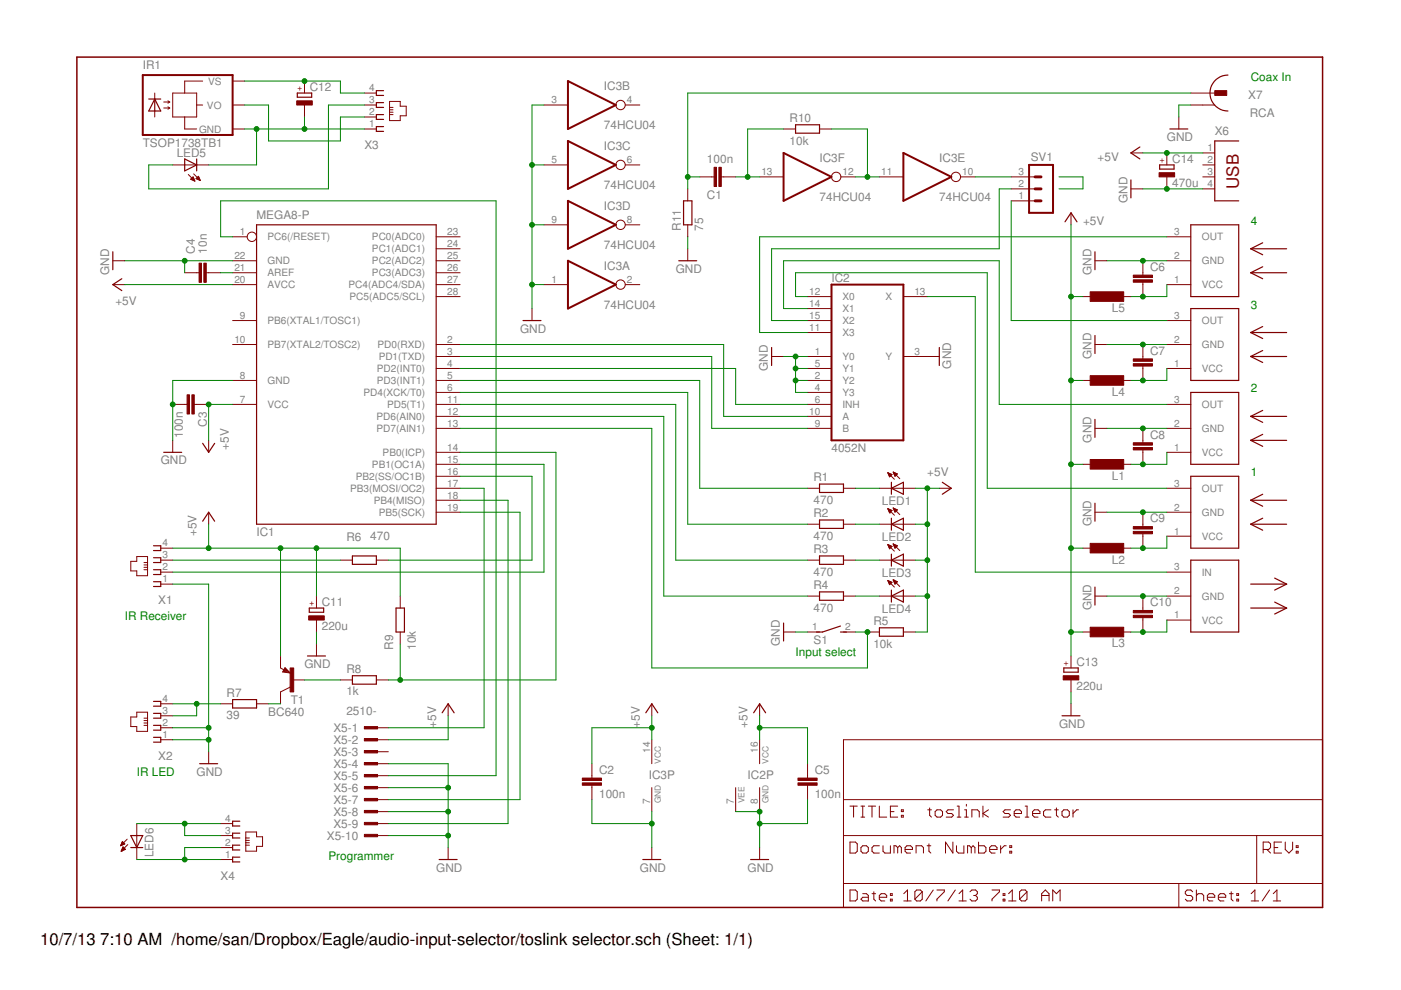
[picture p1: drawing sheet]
<svg xmlns="http://www.w3.org/2000/svg" width="297mm" height="210mm" viewBox="0 0 297 210" stroke-linecap="round" stroke-linejoin="round" font-family="sans-serif">
<defs><g id="words">
<text font-size="3.6" fill="#800000" x="262.6" y="40" transform="rotate(-90 262.6 40)">USB</text>
<g font-size="3.5">
<text x="8.5" y="200.4">10/7/13</text>
<text x="21.3" y="200.4">7:10 AM /home/san/Dropbox/Eagle/audio-input-selector/toslink selector.sch (Sheet: 1/1)</text>
</g>
<g font-size="2.5" fill="#808080">
<text x="30.3" y="14.6">IR1</text>
<text x="65.7" y="19.2">C12</text>
<text x="128" y="19.1">IC3B</text>
<text x="264.6" y="21">X7</text>
<text x="128" y="27.3">74HCU04</text>
<text x="167.4" y="25.8">R10</text>
<text x="247.4" y="29.9">GND</text>
<text x="257.6" y="28.6">X6</text>
<text x="265" y="24.8">RCA</text>
<text x="30.3" y="31.2">TSOP1738TB1</text>
<text x="37.5" y="33.2">LED5</text>
<text x="77.2" y="31.7">X3</text>
<text x="128" y="31.8">IC3C</text>
<text x="149.9" y="34.6">100n</text>
<text x="167.4" y="30.6">10k</text>
<text x="173.8" y="34.3">IC3F</text>
<text x="199.1" y="34.3">IC3E</text>
<text x="218.5" y="34.2">SV1</text>
<text x="232.7" y="34.2">+5V</text>
<text x="248.5" y="34.5">C14</text>
<text x="128" y="40">74HCU04</text>
<text x="248.5" y="39.6">470u</text>
<text x="54.4" y="46.4">MEGA8-P</text>
<text x="128" y="44.5">IC3D</text>
<text x="149.9" y="42.2">C1</text>
<text x="173.8" y="42.6">74HCU04</text>
<text x="199.1" y="42.6">74HCU04</text>
<text x="229.6" y="47.7">+5V</text>
<text x="239" y="43" transform="rotate(-90 239 43)">GND</text>
<text x="41.3" y="53.8" transform="rotate(-90 41.3 53.8)">C4</text>
<text x="43.9" y="53.8" transform="rotate(-90 43.9 53.8)">10n</text>
<text x="128" y="52.7">74HCU04</text>
<text x="144.3" y="48.9" transform="rotate(-90 144.3 48.9)">R11</text>
<text x="149.1" y="48.9" transform="rotate(-90 149.1 48.9)">75</text>
<text x="23.2" y="58.3" transform="rotate(-90 23.2 58.3)">GND</text>
<text x="128" y="57.2">IC3A</text>
<text x="143.3" y="57.8">GND</text>
<text x="176.3" y="59.7">IC2</text>
<text x="231.4" y="58.3" transform="rotate(-90 231.4 58.3)">GND</text>
<text x="243.8" y="57.4">C6</text>
<text x="24.5" y="64.7">+5V</text>
<text x="128" y="65.4">74HCU04</text>
<text x="110.3" y="70.5">GND</text>
<text x="235.7" y="66.2">L5</text>
<text x="231.4" y="76.1" transform="rotate(-90 231.4 76.1)">GND</text>
<text x="243.8" y="75.2">C7</text>
<text x="162.8" y="78.6" transform="rotate(-90 162.8 78.6)">GND</text>
<text x="201.7" y="78.1" transform="rotate(-90 201.7 78.1)">GND</text>
<text x="235.7" y="83.9">L4</text>
<text x="38.8" y="92.9" transform="rotate(-90 38.8 92.9)">100n</text>
<text x="43.9" y="90.5" transform="rotate(-90 43.9 90.5)">C3</text>
<text x="48.6" y="95.4" transform="rotate(-90 48.6 95.4)">+5V</text>
<text x="176.3" y="95.9">4052N</text>
<text x="231.4" y="93.8" transform="rotate(-90 231.4 93.8)">GND</text>
<text x="243.8" y="93">C8</text>
<text x="34.1" y="98.4">GND</text>
<text x="196.6" y="101">+5V</text>
<text x="235.7" y="101.7">L1</text>
<text x="172.5" y="106.8">470</text>
<text x="172.5" y="102">R1</text>
<text x="187" y="107.1">LED1</text>
<text x="41.7" y="113.7" transform="rotate(-90 41.7 113.7)">+5V</text>
<text x="54.4" y="113.7">IC1</text>
<text x="172.5" y="109.6">R2</text>
<text x="231.4" y="111.6" transform="rotate(-90 231.4 111.6)">GND</text>
<text x="243.8" y="110.8">C9</text>
<text x="73.4" y="114.7">R6</text>
<text x="78.5" y="114.4">470</text>
<text x="172.5" y="114.4">470</text>
<text x="172.5" y="117.3">R3</text>
<text x="187" y="114.7">LED2</text>
<text x="235.7" y="119.5">L2</text>
<text x="172.5" y="122.1">470</text>
<text x="172.5" y="124.9">R4</text>
<text x="187" y="122.3">LED3</text>
<text x="33.5" y="128.2">X1</text>
<text x="68.2" y="128.4">C11</text>
<text x="172.5" y="129.7">470</text>
<text x="187" y="129.9">LED4</text>
<text x="231.4" y="129.4" transform="rotate(-90 231.4 129.4)">GND</text>
<text x="243.8" y="128.5">C10</text>
<text x="68.2" y="133.5">220u</text>
<text x="83.4" y="137.8" transform="rotate(-90 83.4 137.8)">R9</text>
<text x="88.2" y="137.8" transform="rotate(-90 88.2 137.8)">10k</text>
<text x="165.4" y="137" transform="rotate(-90 165.4 137)">GND</text>
<text x="172.5" y="136.5">S1</text>
<text x="185.2" y="137.3">10k</text>
<text x="185.2" y="132.5">R5</text>
<text x="235.7" y="137.3">L3</text>
<text x="64.5" y="141.6">GND</text>
<text x="73.4" y="142.7">R8</text>
<text x="228.2" y="141.1">C13</text>
<text x="48" y="147.7">R7</text>
<text x="61.6" y="149.2">T1</text>
<text x="73.4" y="147.5">1k</text>
<text x="228.2" y="146.2">220u</text>
<text x="48" y="152.5">39</text>
<text x="56.9" y="151.8">BC640</text>
<text x="70.7" y="155.2">X5-1</text>
<text x="73.4" y="151.6">2510-</text>
<text x="92.5" y="154.3" transform="rotate(-90 92.5 154.3)">+5V</text>
<text x="135.7" y="154.3" transform="rotate(-90 135.7 154.3)">+5V</text>
<text x="158.5" y="154.3" transform="rotate(-90 158.5 154.3)">+5V</text>
<text x="224.5" y="154.3">GND</text>
<text x="33.5" y="161.2">X2</text>
<text x="70.7" y="157.7">X5-2</text>
<text x="70.7" y="160.3">X5-3</text>
<text x="41.7" y="164.5">GND</text>
<text x="70.7" y="162.8">X5-4</text>
<text x="70.7" y="165.4">X5-5</text>
<text x="70.7" y="167.9">X5-6</text>
<text x="127" y="164.1">C2</text>
<text x="137.6" y="165.1">IC3P</text>
<text x="158.5" y="165.1">IC2P</text>
<text x="172.7" y="164.1">C5</text>
<text x="70.7" y="170.4">X5-7</text>
<text x="70.7" y="173">X5-8</text>
<text x="127" y="169.2">100n</text>
<text x="172.7" y="169.2">100n</text>
<text x="69.3" y="178.1">X5-10</text>
<text x="70.7" y="175.5">X5-9</text>
<text x="32.6" y="181.7" transform="rotate(-90 32.6 181.7)">LED6</text>
<text x="92.5" y="184.8">GND</text>
<text x="135.7" y="184.8">GND</text>
<text x="158.5" y="184.8">GND</text>
<text x="46.8" y="186.6">X4</text>
</g>
<g font-size="2.5" fill="#008000">
<text x="265.2" y="17.2">Coax In</text>
<text x="265.2" y="47.7">4</text>
<text x="265.2" y="65.4">3</text>
<text x="265.2" y="83.2">2</text>
<text x="265.2" y="101">1</text>
<text x="26.5" y="131.5">IR Receiver</text>
<text x="168.7" y="139.1">Input select</text>
<text x="29" y="164.5">IR LED</text>
<text x="69.6" y="182.2">Programmer</text>
</g>
<g font-size="2.1" fill="#808080">
<text x="44.1" y="17.9">VS</text>
<text x="43.9" y="23">VO</text>
<text x="78.2" y="21.9">3</text>
<text x="78.2" y="19.4">4</text>
<text x="116.9" y="21.9">3</text>
<text x="132.9" y="21.9">4</text>
<text x="42.2" y="28.1">GND</text>
<text x="78.2" y="27">1</text>
<text x="78.2" y="24.4">2</text>
<text x="116.9" y="34.6">5</text>
<text x="132.9" y="34.6">6</text>
<text x="256" y="32.1">1</text>
<text x="256" y="34.6">2</text>
<text x="161.4" y="37.1">13</text>
<text x="178.6" y="37.1">12</text>
<text x="186.8" y="37.1">11</text>
<text x="204" y="37.1">10</text>
<text x="215.9" y="39.7">2</text>
<text x="215.9" y="37.1">3</text>
<text x="256" y="37.1">3</text>
<text x="256" y="39.7">4</text>
<text x="116.9" y="47.3">9</text>
<text x="132.9" y="47.3">8</text>
<text x="215.9" y="42.2">1</text>
<text x="50.9" y="49.8">1</text>
<text x="56.7" y="51">PC6(/RESET)</text>
<text x="78.9" y="53.5">PC1(ADC1)</text>
<text x="78.9" y="51">PC0(ADC0)</text>
<text x="94.8" y="52.4">24</text>
<text x="94.8" y="49.8">23</text>
<text x="249" y="49.8">3</text>
<text x="254.8" y="51">OUT</text>
<text x="49.7" y="54.9">22</text>
<text x="49.7" y="57.5">21</text>
<text x="49.7" y="60">20</text>
<text x="56.7" y="56">GND</text>
<text x="56.7" y="58.6">AREF</text>
<text x="78.9" y="58.6">PC3(ADC3)</text>
<text x="78.9" y="56">PC2(ADC2)</text>
<text x="94.8" y="60">27</text>
<text x="94.8" y="57.5">26</text>
<text x="94.8" y="54.9">25</text>
<text x="116.9" y="60">1</text>
<text x="132.9" y="60">2</text>
<text x="249" y="60">1</text>
<text x="249" y="54.9">2</text>
<text x="254.8" y="56">GND</text>
<text x="56.7" y="61.1">AVCC</text>
<text x="73.9" y="61.1">PC4(ADC4/SDA)</text>
<text x="74.1" y="63.7">PC5(ADC5/SCL)</text>
<text x="94.8" y="62.5">28</text>
<text x="171.6" y="62.5">12</text>
<text x="171.6" y="65.1">14</text>
<text x="178.6" y="63.7">X0</text>
<text x="187.8" y="63.7">X</text>
<text x="193.9" y="62.5">13</text>
<text x="254.8" y="61.1">VCC</text>
<text x="50.9" y="67.6">9</text>
<text x="56.7" y="68.7">PB6(XTAL1/TOSC1)</text>
<text x="171.6" y="70.2">11</text>
<text x="171.6" y="67.6">15</text>
<text x="178.6" y="71.3">X3</text>
<text x="178.6" y="66.2">X1</text>
<text x="178.6" y="68.7">X2</text>
<text x="249" y="67.6">3</text>
<text x="254.8" y="68.7">OUT</text>
<text x="49.7" y="72.7">10</text>
<text x="56.7" y="73.8">PB7(XTAL2/TOSC2)</text>
<text x="80.1" y="73.8">PD0(RXD)</text>
<text x="80.3" y="76.4">PD1(TXD)</text>
<text x="94.8" y="77.8">4</text>
<text x="94.8" y="75.2">3</text>
<text x="94.8" y="72.7">2</text>
<text x="172.8" y="75.2">1</text>
<text x="172.8" y="77.8">5</text>
<text x="178.6" y="76.4">Y0</text>
<text x="187.8" y="76.4">Y</text>
<text x="193.9" y="75.2">3</text>
<text x="249" y="77.8">1</text>
<text x="249" y="72.7">2</text>
<text x="254.8" y="73.8">GND</text>
<text x="50.9" y="80.3">8</text>
<text x="56.7" y="81.4">GND</text>
<text x="77.1" y="84">PD4(XCK/T0)</text>
<text x="79.9" y="81.4">PD3(INT1)</text>
<text x="79.9" y="78.9">PD2(INT0)</text>
<text x="94.8" y="82.9">6</text>
<text x="94.8" y="80.3">5</text>
<text x="172.8" y="80.3">2</text>
<text x="172.8" y="82.9">4</text>
<text x="178.6" y="81.4">Y2</text>
<text x="178.6" y="84">Y3</text>
<text x="178.6" y="78.9">Y1</text>
<text x="254.8" y="78.9">VCC</text>
<text x="50.9" y="85.4">7</text>
<text x="56.7" y="86.5">VCC</text>
<text x="79.8" y="89.1">PD6(AIN0)</text>
<text x="82.1" y="86.5">PD5(T1)</text>
<text x="94.8" y="87.9">12</text>
<text x="94.8" y="85.4">11</text>
<text x="171.6" y="87.9">10</text>
<text x="172.8" y="85.4">6</text>
<text x="178.6" y="86.5">INH</text>
<text x="178.6" y="89.1">A</text>
<text x="249" y="85.4">3</text>
<text x="254.8" y="86.5">OUT</text>
<text x="79.8" y="91.6">PD7(AIN1)</text>
<text x="94.8" y="95.6">14</text>
<text x="94.8" y="90.5">13</text>
<text x="172.8" y="90.5">9</text>
<text x="178.6" y="91.6">B</text>
<text x="249" y="95.6">1</text>
<text x="249" y="90.5">2</text>
<text x="254.8" y="91.6">GND</text>
<text x="75.4" y="101.7">PB2(SS/OC1B)</text>
<text x="78.9" y="99.2">PB1(OC1A)</text>
<text x="81.1" y="96.7">PB0(ICP)</text>
<text x="94.8" y="100.6">16</text>
<text x="94.8" y="98.1">15</text>
<text x="254.8" y="96.7">VCC</text>
<text x="74.2" y="104.3">PB3(MOSI/OC2)</text>
<text x="79.2" y="106.8">PB4(MISO)</text>
<text x="94.8" y="105.7">18</text>
<text x="94.8" y="103.2">17</text>
<text x="249" y="103.2">3</text>
<text x="254.8" y="104.3">OUT</text>
<text x="80.3" y="109.4">PB5(SCK)</text>
<text x="94.8" y="108.2">19</text>
<text x="249" y="113.3">1</text>
<text x="249" y="108.2">2</text>
<text x="254.8" y="109.4">GND</text>
<text x="34.4" y="118.4">3</text>
<text x="34.4" y="115.9">4</text>
<text x="254.8" y="114.4">VCC</text>
<text x="34.4" y="123.5">1</text>
<text x="34.4" y="120.9">2</text>
<text x="249" y="120.9">3</text>
<text x="254.8" y="122.1">IN</text>
<text x="249" y="131.1">1</text>
<text x="249" y="126">2</text>
<text x="254.8" y="127.1">GND</text>
<text x="172.2" y="133.6">1</text>
<text x="179.2" y="133.6">2</text>
<text x="254.8" y="132.2">VCC</text>
<text x="34.4" y="148.9">4</text>
<text x="34.4" y="154">2</text>
<text x="34.4" y="151.4">3</text>
<text x="34.4" y="156.5">1</text>
<text x="137.8" y="159.6" transform="rotate(-90 137.8 159.6)">14</text>
<text x="160.7" y="159.6" transform="rotate(-90 160.7 159.6)">16</text>
<text x="137.8" y="170.5" transform="rotate(-90 137.8 170.5)">7</text>
<text x="155.6" y="170.5" transform="rotate(-90 155.6 170.5)">7</text>
<text x="160.7" y="170.5" transform="rotate(-90 160.7 170.5)">8</text>
<text x="47.8" y="179.3">2</text>
<text x="47.8" y="176.8">3</text>
<text x="47.8" y="174.3">4</text>
<text x="47.8" y="181.9">1</text>
</g>
<g font-size="1.8" fill="#800000">
<text x="64" y="19.3" transform="rotate(-90 64 19.3)">+</text>
<text x="246.8" y="34.6" transform="rotate(-90 246.8 34.6)">+</text>
<text x="66.5" y="128.5" transform="rotate(-90 66.5 128.5)">+</text>
<text x="226.5" y="141.2" transform="rotate(-90 226.5 141.2)">+</text>
</g>
<g font-size="1.8" fill="#808080">
<text x="140.1" y="161.9" transform="rotate(-90 140.1 161.9)">VCC</text>
<text x="163" y="161.9" transform="rotate(-90 163 161.9)">VCC</text>
<text x="140.1" y="170.3" transform="rotate(-90 140.1 170.3)">GND</text>
<text x="157.9" y="170.3" transform="rotate(-90 157.9 170.3)">VEE</text>
<text x="163" y="170.3" transform="rotate(-90 163 170.3)">GND</text>
</g>
</g></defs>
<g fill="#800000" stroke="#800000" stroke-width=".32">
<path d="M16.3 12.1v180.3z"/>
<path d="M16.3 192.4h264.1z"/>
<path d="M280.4 12.1v180.3z"/>
<path d="M16.3 12.1h264.1z"/>
</g>
<g fill="#800000" stroke="#800000" stroke-width=".21">
<path d="M178.8 192.4h71.1z"/>
<path d="M266.4 177.2h14z"/>
<path d="M178.8 187.3v5.1z"/>
<path d="M180.2 188.7v2.3z"/>
<path d="M180.2 191h1.2z"/>
<path d="M181.4 191l.4-.4z"/>
<path d="M181.8 189.1v1.5z"/>
<path d="M181.4 188.7l.4 .4z"/>
<path d="M180.2 188.7h1.2z"/>
<path d="M182.9 189.5h.8z"/>
<path d="M183.7 189.5l.4 .4z"/>
<path d="M184.1 189.9v1.1z"/>
<path d="M182.9 191h1.2z"/>
<path d="M182.5 190.6l.4 .4z"/>
<path d="M182.9 190.2l-.4 .4z"/>
<path d="M182.9 190.2h1.2z"/>
<path d="M185.3 189.1v1.5z"/>
<path d="M185.3 190.6l.3 .4z"/>
<path d="M184.9 189.5h.7z"/>
<path d="M186.8 191h.8z"/>
<path d="M186.4 190.6l.4 .4z"/>
<path d="M186.4 189.9v.7z"/>
<path d="M186.4 189.9l.4-.4z"/>
<path d="M186.8 189.5h.8z"/>
<path d="M187.6 189.5l.4 .4z"/>
<path d="M188 189.9v.3z"/>
<path d="M186.4 190.2h1.6z"/>
<path d="M188.8 189.5h.4z"/>
<path d="M189.2 189.5v.4z"/>
<path d="M188.8 189.9h.4z"/>
<path d="M188.8 189.5v.4z"/>
<path d="M188.8 190.6h.4z"/>
<path d="M189.2 190.6v.4z"/>
<path d="M188.8 191h.4z"/>
<path d="M188.8 190.6v.4z"/>
<path d="M191.6 189.5l.8-.8z"/>
<path d="M192.4 188.7v2.3z"/>
<path d="M191.6 191h1.6z"/>
<path d="M194 189.1v1.5z"/>
<path d="M194 189.1l.3-.4z"/>
<path d="M194.3 188.7h.8z"/>
<path d="M195.1 188.7l.4 .4z"/>
<path d="M195.5 189.1v1.5z"/>
<path d="M195.1 191l.4-.4z"/>
<path d="M194.3 191h.8z"/>
<path d="M194 190.6l.3 .4z"/>
<path d="M194 190.6l1.5-1.5z"/>
<path d="M197.9 188.7l-1.6 2.3z"/>
<path d="M198.6 188.7h1.6z"/>
<path d="M200.2 188.7v.4z"/>
<path d="M200.2 189.1l-1.6 1.5z"/>
<path d="M198.6 190.6v.4z"/>
<path d="M202.5 188.7l-1.5 2.3z"/>
<path d="M203.3 189.5l.8-.8z"/>
<path d="M204.1 188.7v2.3z"/>
<path d="M203.3 191h1.6z"/>
<path d="M205.7 189.1l.4-.4z"/>
<path d="M206.1 188.7h.7z"/>
<path d="M206.8 188.7l.4 .4z"/>
<path d="M207.2 189.1v.4z"/>
<path d="M207.2 189.5l-.4 .4z"/>
<path d="M206.4 189.9h.4z"/>
<path d="M206.8 189.9l.4 .3z"/>
<path d="M207.2 190.2v.4z"/>
<path d="M206.8 191l.4-.4z"/>
<path d="M206.1 191h.7z"/>
<path d="M205.7 190.6l.4 .4z"/>
<path d="M210.3 188.7h1.6z"/>
<path d="M211.9 188.7v.4z"/>
<path d="M211.9 189.1l-1.6 1.5z"/>
<path d="M210.3 190.6v.4z"/>
<path d="M212.7 189.5h.4z"/>
<path d="M213.1 189.5v.4z"/>
<path d="M212.7 189.9h.4z"/>
<path d="M212.7 189.5v.4z"/>
<path d="M212.7 190.6h.4z"/>
<path d="M213.1 190.6v.4z"/>
<path d="M212.7 191h.4z"/>
<path d="M212.7 190.6v.4z"/>
<path d="M213.8 189.5l.8-.8z"/>
<path d="M214.6 188.7v2.3z"/>
<path d="M213.8 191h1.6z"/>
<path d="M216.2 189.1v1.5z"/>
<path d="M216.2 189.1l.4-.4z"/>
<path d="M216.6 188.7h.8z"/>
<path d="M217.4 188.7l.3 .4z"/>
<path d="M217.7 189.1v1.5z"/>
<path d="M217.7 190.6l-.3 .4z"/>
<path d="M216.6 191h.8z"/>
<path d="M216.2 190.6l.4 .4z"/>
<path d="M216.2 190.6l1.5-1.5z"/>
<path d="M220.8 189.5v1.5z"/>
<path d="M220.8 189.5l.8-.8z"/>
<path d="M221.6 188.7l.8 .8z"/>
<path d="M222.4 189.5v1.5z"/>
<path d="M220.8 189.9h1.6z"/>
<path d="M223.2 188.7v2.3z"/>
<path d="M223.2 188.7l.8 .8z"/>
<path d="M224 189.5l.8-.8z"/>
<path d="M224.8 188.7v2.3z"/>
<path d="M178.8 187.3h71.1z"/>
<path d="M178.8 177.2v10.1z"/>
<path d="M280.4 177.2v10.1z"/>
<path d="M249.9 187.3v5.1z"/>
<path d="M249.9 187.3h16.5z"/>
<path d="M249.9 192.4h30.5z"/>
<path d="M252.5 188.7l.4 .4z"/>
<path d="M251.7 188.7h.8z"/>
<path d="M251.7 188.7l-.4 .4z"/>
<path d="M251.3 189.1v.4z"/>
<path d="M251.3 189.5l.4 .4z"/>
<path d="M251.7 189.9h.8z"/>
<path d="M252.5 189.9l.4 .3z"/>
<path d="M252.9 190.2v.4z"/>
<path d="M252.5 191l.4-.4z"/>
<path d="M251.7 191h.8z"/>
<path d="M251.3 190.6l.4 .4z"/>
<path d="M253.7 188.7v2.3z"/>
<path d="M253.7 189.9l.3-.4z"/>
<path d="M254 189.5h.8z"/>
<path d="M254.8 189.5l.4 .4z"/>
<path d="M255.2 189.9v1.1z"/>
<path d="M256.4 191h.7z"/>
<path d="M256 190.6l.4 .4z"/>
<path d="M256 189.9v.7z"/>
<path d="M256.4 189.5l-.4 .4z"/>
<path d="M256.4 189.5h.7z"/>
<path d="M257.1 189.5l.5 .4z"/>
<path d="M257.6 189.9v.3z"/>
<path d="M256 190.2h1.6z"/>
<path d="M258.7 191h.8z"/>
<path d="M258.3 190.6l.4 .4z"/>
<path d="M258.3 189.9v.7z"/>
<path d="M258.3 189.9l.4-.4z"/>
<path d="M258.7 189.5h.8z"/>
<path d="M259.5 189.5l.4 .4z"/>
<path d="M259.9 189.9v.3z"/>
<path d="M258.3 190.2h1.6z"/>
<path d="M261 189.1v1.5z"/>
<path d="M261 190.6l.4 .4z"/>
<path d="M260.7 189.5h.7z"/>
<path d="M262.2 189.5h.4z"/>
<path d="M262.6 189.5v.4z"/>
<path d="M262.2 189.9h.4z"/>
<path d="M262.2 189.5v.4z"/>
<path d="M262.2 190.6h.4z"/>
<path d="M262.6 190.6v.4z"/>
<path d="M262.2 191h.4z"/>
<path d="M262.2 190.6v.4z"/>
<path d="M265.3 189.5l.8-.8z"/>
<path d="M266.1 188.7v2.3z"/>
<path d="M265.3 191h1.5z"/>
<path d="M269.2 188.7l-1.6 2.3z"/>
<path d="M270 189.5l.7-.8z"/>
<path d="M270.7 188.7v2.3z"/>
<path d="M270 191h1.5z"/>
<path d="M267.8 178.5v2.4z"/>
<path d="M267.8 178.5h1.2z"/>
<path d="M269 178.5l.4 .4z"/>
<path d="M269.4 178.9v.8z"/>
<path d="M269 180.1l.4-.4z"/>
<path d="M267.8 180.1h1.2z"/>
<path d="M268.6 180.1l.8 .8z"/>
<path d="M270.1 178.5h1.6z"/>
<path d="M270.1 178.5v2.4z"/>
<path d="M270.1 180.9h1.6z"/>
<path d="M270.1 179.7h.8z"/>
<path d="M272.5 178.5v1.6z"/>
<path d="M272.5 180.1l.8 .8z"/>
<path d="M273.3 180.9l.8-.8z"/>
<path d="M274.1 178.5v1.6z"/>
<path d="M274.8 179.3h.4z"/>
<path d="M275.2 179.3v.4z"/>
<path d="M274.8 179.7h.4z"/>
<path d="M274.8 179.3v.4z"/>
<path d="M274.8 180.5h.4z"/>
<path d="M275.2 180.5v.4z"/>
<path d="M274.8 180.9h.4z"/>
<path d="M274.8 180.5v.4z"/>
<path d="M266.4 177.2v10.1z"/>
<path d="M178.8 177.2h87.6z"/>
<path d="M266.4 187.3h14z"/>
<path d="M280.4 187.3v5.1z"/>
<path d="M178.8 169.5v7.7z"/>
<path d="M178.8 156.8h101.6z"/>
<path d="M280.4 156.8v12.7z"/>
<path d="M178.8 169.5h101.6z"/>
<path d="M178.8 156.8v12.7z"/>
<path d="M280.4 169.5v7.7z"/>
<path d="M181 170.9v2.3z"/>
<path d="M180.2 170.9h1.6z"/>
<path d="M182.5 173.2h.8z"/>
<path d="M182.9 170.9v2.3z"/>
<path d="M182.5 170.9h.8z"/>
<path d="M184.9 170.9v2.3z"/>
<path d="M184.1 170.9h1.5z"/>
<path d="M186.4 170.9v2.3z"/>
<path d="M186.4 173.2h1.6z"/>
<path d="M188.8 170.9h1.5z"/>
<path d="M188.8 170.9v2.3z"/>
<path d="M188.8 173.2h1.5z"/>
<path d="M188.8 172.1h.7z"/>
<path d="M191.1 171.7h.4z"/>
<path d="M191.5 171.7v.4z"/>
<path d="M191.1 172.1h.4z"/>
<path d="M191.1 171.7v.4z"/>
<path d="M191.1 172.9h.4z"/>
<path d="M191.5 172.9v.3z"/>
<path d="M191.1 173.2h.4z"/>
<path d="M191.1 172.9v.3z"/>
<path d="M180.2 178.5v2.4z"/>
<path d="M180.2 180.9h1.2z"/>
<path d="M181.4 180.9l.4-.4z"/>
<path d="M181.8 178.9v1.6z"/>
<path d="M181.4 178.5l.4 .4z"/>
<path d="M180.2 178.5h1.2z"/>
<path d="M182.9 180.9h.8z"/>
<path d="M183.7 180.9l.4-.4z"/>
<path d="M184.1 179.7v.8z"/>
<path d="M183.7 179.3l.4 .4z"/>
<path d="M182.9 179.3h.8z"/>
<path d="M182.9 179.3l-.4 .4z"/>
<path d="M182.5 179.7v.8z"/>
<path d="M182.5 180.5l.4 .4z"/>
<path d="M185.3 179.3h1.1z"/>
<path d="M185.3 179.3l-.4 .4z"/>
<path d="M184.9 179.7v.8z"/>
<path d="M184.9 180.5l.4 .4z"/>
<path d="M185.3 180.9h1.1z"/>
<path d="M187.2 179.3v1.2z"/>
<path d="M187.2 180.5l.4 .4z"/>
<path d="M187.6 180.9h1.2z"/>
<path d="M188.8 179.3v1.6z"/>
<path d="M189.5 179.3v1.6z"/>
<path d="M189.5 179.3h.4z"/>
<path d="M189.9 179.3l.4 .4z"/>
<path d="M190.3 179.7v1.2z"/>
<path d="M190.3 179.7l.4-.4z"/>
<path d="M190.7 179.3l.4 .4z"/>
<path d="M191.1 179.7v1.2z"/>
<path d="M192.3 180.9h.8z"/>
<path d="M191.9 180.5l.4 .4z"/>
<path d="M191.9 179.7v.8z"/>
<path d="M191.9 179.7l.4-.4z"/>
<path d="M192.3 179.3h.8z"/>
<path d="M193.1 179.3l.4 .4z"/>
<path d="M193.5 179.7v.4z"/>
<path d="M191.9 180.1h1.6z"/>
<path d="M194.2 179.3v1.6z"/>
<path d="M194.2 179.3h1.2z"/>
<path d="M195.4 179.3l.4 .4z"/>
<path d="M195.8 179.7v1.2z"/>
<path d="M197 178.9v1.6z"/>
<path d="M197 180.5l.4 .4z"/>
<path d="M196.6 179.3h.8z"/>
<path d="M200.5 178.5v2.4z"/>
<path d="M200.5 178.5l1.5 2.4z"/>
<path d="M202 178.5v2.4z"/>
<path d="M202.8 179.3v1.2z"/>
<path d="M202.8 180.5l.4 .4z"/>
<path d="M203.2 180.9h1.2z"/>
<path d="M204.4 179.3v1.6z"/>
<path d="M205.1 179.3v1.6z"/>
<path d="M205.1 179.3h.4z"/>
<path d="M205.5 179.3l.4 .4z"/>
<path d="M205.9 179.7v1.2z"/>
<path d="M205.9 179.7l.4-.4z"/>
<path d="M206.3 179.3l.4 .4z"/>
<path d="M206.7 179.7v1.2z"/>
<path d="M207.5 178.5v2.4z"/>
<path d="M207.5 180.9h1.2z"/>
<path d="M209 180.5l-.3 .4z"/>
<path d="M209 179.7v.8z"/>
<path d="M208.7 179.3l.3 .4z"/>
<path d="M207.5 179.3h1.2z"/>
<path d="M210.2 180.9h.8z"/>
<path d="M209.8 180.5l.4 .4z"/>
<path d="M209.8 179.7v.8z"/>
<path d="M209.8 179.7l.4-.4z"/>
<path d="M210.2 179.3h.8z"/>
<path d="M211 179.3l.4 .4z"/>
<path d="M211.4 179.7v.4z"/>
<path d="M209.8 180.1h1.6z"/>
<path d="M212.1 179.3v1.6z"/>
<path d="M212.1 180.1l.8-.8z"/>
<path d="M212.9 179.3h.4z"/>
<path d="M214.1 179.3h.4z"/>
<path d="M214.5 179.3v.4z"/>
<path d="M214.1 179.7h.4z"/>
<path d="M214.1 179.3v.4z"/>
<path d="M214.1 180.5h.4z"/>
<path d="M214.5 180.5v.4z"/>
<path d="M214.1 180.9h.4z"/>
<path d="M214.1 180.5v.4z"/>
<path d="M197.1 171.3v1.6z"/>
<path d="M197.1 172.9l.4 .3z"/>
<path d="M196.7 171.7h.8z"/>
<path d="M198.7 173.2h.7z"/>
<path d="M199.4 173.2l.4-.3z"/>
<path d="M199.8 172.1v.8z"/>
<path d="M199.4 171.7l.4 .4z"/>
<path d="M198.7 171.7h.7z"/>
<path d="M198.3 172.1l.4-.4z"/>
<path d="M198.3 172.1v.8z"/>
<path d="M198.3 172.9l.4 .3z"/>
<path d="M200.6 173.2h1.2z"/>
<path d="M202.2 172.9l-.4 .3z"/>
<path d="M201.8 172.5l.4 .4z"/>
<path d="M201 172.5h.8z"/>
<path d="M200.6 172.1l.4 .4z"/>
<path d="M200.6 172.1l.4-.4z"/>
<path d="M201 171.7h1.2z"/>
<path d="M202.9 170.9h.4z"/>
<path d="M203.3 170.9v2.3z"/>
<path d="M202.9 173.2h.8z"/>
<path d="M204.5 171.7h.4z"/>
<path d="M204.9 171.7v1.5z"/>
<path d="M204.5 173.2h.8z"/>
<path d="M204.9 170.5v.4z"/>
<path d="M206.1 171.7v1.5z"/>
<path d="M206.1 171.7h1.1z"/>
<path d="M207.2 171.7l.4 .4z"/>
<path d="M207.6 172.1v1.1z"/>
<path d="M208.4 170.9v2.3z"/>
<path d="M208.4 172.5l1.2 .7z"/>
<path d="M208.4 172.5l1.2-.8z"/>
<path d="M212.7 173.2h1.2z"/>
<path d="M213.9 173.2l.3-.3z"/>
<path d="M213.9 172.5l.3 .4z"/>
<path d="M213.1 172.5h.8z"/>
<path d="M212.7 172.1l.4 .4z"/>
<path d="M212.7 172.1l.4-.4z"/>
<path d="M213.1 171.7h1.1z"/>
<path d="M215.4 173.2h.8z"/>
<path d="M215 172.9l.4 .3z"/>
<path d="M215 172.1v.8z"/>
<path d="M215 172.1l.4-.4z"/>
<path d="M215.4 171.7h.8z"/>
<path d="M216.2 171.7l.4 .4z"/>
<path d="M216.6 172.1v.4z"/>
<path d="M215 172.5h1.6z"/>
<path d="M217.4 170.9h.4z"/>
<path d="M217.8 170.9v2.3z"/>
<path d="M217.4 173.2h.7z"/>
<path d="M219.3 173.2h.8z"/>
<path d="M218.9 172.9l.4 .3z"/>
<path d="M218.9 172.1v.8z"/>
<path d="M218.9 172.1l.4-.4z"/>
<path d="M219.3 171.7h.8z"/>
<path d="M220.1 171.7l.4 .4z"/>
<path d="M220.5 172.1v.4z"/>
<path d="M218.9 172.5h1.6z"/>
<path d="M221.7 171.7h1.1z"/>
<path d="M221.3 172.1l.4-.4z"/>
<path d="M221.3 172.1v.8z"/>
<path d="M221.3 172.9l.4 .3z"/>
<path d="M221.7 173.2h1.1z"/>
<path d="M224 171.3v1.6z"/>
<path d="M224 172.9l.4 .3z"/>
<path d="M223.6 171.7h.8z"/>
<path d="M225.5 173.2h.8z"/>
<path d="M226.3 173.2l.4-.3z"/>
<path d="M226.7 172.1v.8z"/>
<path d="M226.3 171.7l.4 .4z"/>
<path d="M225.5 171.7h.8z"/>
<path d="M225.5 171.7l-.3 .4z"/>
<path d="M225.2 172.1v.8z"/>
<path d="M225.2 172.9l.3 .3z"/>
<path d="M227.5 171.7v1.5z"/>
<path d="M227.5 172.5l.8-.8z"/>
<path d="M228.3 171.7h.4z"/>
<path d="M92.5 108.6h5.1z"/>
<path d="M49.3 73h5.1z"/>
<path d="M49.3 68h5.1z"/>
<path d="M49.3 80.7h5.1z"/>
<path d="M49.3 85.7h5.1z"/>
<path d="M49.3 55.3h5.1z"/>
<path d="M49.3 57.8h5.1z"/>
<path d="M49.3 60.3h5.1z"/>
<path d="M92.5 106.1h5.1z"/>
<path d="M92.5 103.5h5.1z"/>
<path d="M92.5 101h5.1z"/>
<path d="M92.5 98.4h5.1z"/>
<path d="M92.5 95.9h5.1z"/>
<path d="M92.5 90.8h5.1z"/>
<path d="M92.5 88.3h5.1z"/>
<path d="M92.5 85.7h5.1z"/>
<path d="M92.5 83.2h5.1z"/>
<path d="M92.5 80.7h5.1z"/>
<path d="M92.5 78.1h5.1z"/>
<path d="M92.5 75.6h5.1z"/>
<path d="M92.5 73h5.1z"/>
<path d="M92.5 62.9h5.1z"/>
<path d="M92.5 60.3h5.1z"/>
<path d="M92.5 57.8h5.1z"/>
<path d="M92.5 55.3h5.1z"/>
<path d="M92.5 52.7h5.1z"/>
<path d="M92.5 50.2h5.1z"/>
<path d="M49.3 50.2h3.1z"/>
<path d="M23.9 55.3h2.6z"/>
<path d="M36.6 93.4v2.5z"/>
<path d="M44.2 93.4v2.5z"/>
<path d="M23.9 60.3h2.6z"/>
<path d="M41.7 85.7h2.5z"/>
<path d="M36.6 85.7h2.6z"/>
<path d="M41.2 85.7h.5z"/>
<path d="M39.2 85.7h.5z"/>
<path d="M39.2 57.8h2.5z"/>
<path d="M44.2 57.8h2.6z"/>
<path d="M41.7 57.8h.5z"/>
<path d="M43.7 57.8h.5z"/>
<path d="M171.2 75.6h5.1z"/>
<path d="M171.2 80.7h5.1z"/>
<path d="M191.5 75.6h5.1z"/>
<path d="M171.2 83.2h5.1z"/>
<path d="M171.2 78.1h5.1z"/>
<path d="M171.2 85.7h5.1z"/>
<path d="M171.2 90.8h5.1z"/>
<path d="M171.2 88.3h5.1z"/>
<path d="M171.2 70.5h5.1z"/>
<path d="M171.2 62.9h5.1z"/>
<path d="M191.5 62.9h5.1z"/>
<path d="M171.2 65.4h5.1z"/>
<path d="M171.2 68h5.1z"/>
<path d="M156 167v5.1z"/>
<path d="M161.1 167v5.1z"/>
<path d="M161.1 156.8v5.1z"/>
<path d="M186.5 103.5h2.5z"/>
<path d="M191.5 103.5h2.6z"/>
<path d="M189 103.5h2.5z"/>
<path d="M189.4 100.1l1.4 1.4z"/>
<path d="M188.2 100.2l1.4 1.4z"/>
<path d="M189.4 100.1l.9 .4z"/>
<path d="M190.3 100.5l-.5 .5z"/>
<path d="M189.4 100.1l.4 .9z"/>
<path d="M189.7 100.9h.1z"/>
<path d="M189.7 100.8h.3z"/>
<path d="M189.6 100.6h.5z"/>
<path d="M189.5 100.5h.7z"/>
<path d="M189.5 100.4h.6z"/>
<path d="M189.5 100.3h.3z"/>
<path d="M189.4 100.2h.1z"/>
<path d="M188.2 100.2l.9 .4z"/>
<path d="M189.1 100.6l-.5 .5z"/>
<path d="M188.2 100.2l.4 .9z"/>
<path d="M188.6 101h.1z"/>
<path d="M188.5 100.9h.3z"/>
<path d="M188.5 100.8h.5z"/>
<path d="M188.4 100.6h.7z"/>
<path d="M188.4 100.5h.5z"/>
<path d="M188.3 100.4h.4z"/>
<path d="M188.3 100.3h.1z"/>
<path d="M186.5 111.1h2.5z"/>
<path d="M191.5 111.1h2.6z"/>
<path d="M189 111.1h2.5z"/>
<path d="M189.4 107.7l1.4 1.4z"/>
<path d="M188.2 107.8l1.4 1.4z"/>
<path d="M189.4 107.7l.9 .4z"/>
<path d="M190.3 108.1l-.5 .5z"/>
<path d="M189.4 107.7l.4 .9z"/>
<path d="M189.7 108.5h.2z"/>
<path d="M189.7 108.4h.3z"/>
<path d="M189.6 108.2h.5z"/>
<path d="M189.5 108.1h.7z"/>
<path d="M189.5 108h.6z"/>
<path d="M189.4 107.9h.4z"/>
<path d="M188.2 107.8l.9 .4z"/>
<path d="M189.1 108.2l-.5 .5z"/>
<path d="M188.2 107.8l.4 .9z"/>
<path d="M188.5 108.6h.2z"/>
<path d="M188.5 108.5h.3z"/>
<path d="M188.4 108.4h.6z"/>
<path d="M188.4 108.2h.7z"/>
<path d="M188.3 108.1h.6z"/>
<path d="M188.3 108h.3z"/>
<path d="M186.5 118.8h2.5z"/>
<path d="M191.5 118.8h2.6z"/>
<path d="M189 118.8h2.5z"/>
<path d="M189.4 115.3l1.4 1.4z"/>
<path d="M188.2 115.5l1.4 1.4z"/>
<path d="M189.4 115.3l.9 .4z"/>
<path d="M190.3 115.7l-.5 .5z"/>
<path d="M189.4 115.3l.4 .9z"/>
<path d="M189.7 116.1h.2z"/>
<path d="M189.6 116h.4z"/>
<path d="M189.6 115.8h.5z"/>
<path d="M189.5 115.7h.7z"/>
<path d="M189.5 115.6h.5z"/>
<path d="M189.4 115.5h.3z"/>
<path d="M188.2 115.5l.9 .3z"/>
<path d="M189.1 115.8l-.5 .6z"/>
<path d="M188.2 115.5l.4 .9z"/>
<path d="M188.5 116.2h.3z"/>
<path d="M188.5 116.1h.4z"/>
<path d="M188.4 116h.6z"/>
<path d="M188.4 115.8h.7z"/>
<path d="M188.3 115.7h.5z"/>
<path d="M188.3 115.6h.2z"/>
<path d="M186.5 126.4h2.5z"/>
<path d="M191.5 126.4h2.6z"/>
<path d="M189 126.4h2.5z"/>
<path d="M189.4 123l1.4 1.4z"/>
<path d="M188.2 123.1l1.4 1.4z"/>
<path d="M189.4 123l.9 .3z"/>
<path d="M190.3 123.3l-.5 .5z"/>
<path d="M189.4 123l.4 .8z"/>
<path d="M189.7 123.7h.2z"/>
<path d="M189.6 123.5h.4z"/>
<path d="M189.6 123.4h.6z"/>
<path d="M189.5 123.3h.7z"/>
<path d="M189.5 123.2h.4z"/>
<path d="M189.4 123.1h.3z"/>
<path d="M188.2 123.1l.9 .4z"/>
<path d="M189.1 123.5l-.5 .5z"/>
<path d="M188.2 123.1l.4 .9z"/>
<path d="M188.5 123.8h.3z"/>
<path d="M188.5 123.7h.4z"/>
<path d="M188.4 123.5h.6z"/>
<path d="M188.4 123.4h.7z"/>
<path d="M188.3 123.3h.5z"/>
<path d="M188.3 123.2h.2z"/>
<path d="M178.8 103.5h2.6z"/>
<path d="M171.2 103.5h2.6z"/>
<path d="M178.8 111.1h2.6z"/>
<path d="M171.2 111.1h2.6z"/>
<path d="M178.8 118.8h2.6z"/>
<path d="M171.2 118.8h2.6z"/>
<path d="M178.8 126.4h2.6z"/>
<path d="M171.2 126.4h2.6z"/>
<path d="M199.2 103.5h2.5z"/>
<path d="M171.2 134h2.6z"/>
<path d="M178.8 134h2.6z"/>
<path d="M191.5 134h2.6z"/>
<path d="M183.9 134h2.6z"/>
<path d="M166.1 134h2.6z"/>
<path d="M247.4 60.3h5.1z"/>
<path d="M247.4 55.3h5.1z"/>
<path d="M247.4 50.2h5.1z"/>
<path d="M247.4 78.1h5.1z"/>
<path d="M247.4 73h5.1z"/>
<path d="M247.4 68h5.1z"/>
<path d="M247.4 95.9h5.1z"/>
<path d="M247.4 90.8h5.1z"/>
<path d="M247.4 85.7h5.1z"/>
<path d="M247.4 113.7h5.1z"/>
<path d="M247.4 108.6h5.1z"/>
<path d="M247.4 103.5h5.1z"/>
<path d="M247.4 131.5h5.1z"/>
<path d="M247.4 126.4h5.1z"/>
<path d="M247.4 121.3h5.1z"/>
<path d="M227.1 45.1v2.6z"/>
<path d="M232.2 126.4h2.5z"/>
<path d="M232.2 108.6h2.5z"/>
<path d="M232.2 90.8h2.5z"/>
<path d="M232.2 73h2.5z"/>
<path d="M232.2 55.3h2.5z"/>
<path d="M237.2 98.4h2.6z"/>
<path d="M229.6 98.4h2.6z"/>
<path d="M237.2 116.2h2.6z"/>
<path d="M229.6 116.2h2.6z"/>
<path d="M237.2 134h2.6z"/>
<path d="M229.6 134h2.6z"/>
<path d="M237.2 80.7h2.6z"/>
<path d="M229.6 80.7h2.6z"/>
<path d="M237.2 62.9h2.6z"/>
<path d="M229.6 62.9h2.6z"/>
<path d="M242.3 55.3v2.5z"/>
<path d="M242.3 60.3v2.6z"/>
<path d="M242.3 57.8v.5z"/>
<path d="M242.3 59.8v.5z"/>
<path d="M242.3 73v2.6z"/>
<path d="M242.3 78.1v2.6z"/>
<path d="M242.3 75.6v.5z"/>
<path d="M242.3 77.6v.5z"/>
<path d="M242.3 90.8v2.6z"/>
<path d="M242.3 95.9v2.5z"/>
<path d="M242.3 93.4v.5z"/>
<path d="M242.3 95.4v.5z"/>
<path d="M242.3 108.6v2.5z"/>
<path d="M242.3 113.7v2.5z"/>
<path d="M242.3 111.1v.6z"/>
<path d="M242.3 113.2v.5z"/>
<path d="M242.3 126.4v2.5z"/>
<path d="M242.3 131.5v2.5z"/>
<path d="M242.3 128.9v.5z"/>
<path d="M242.3 131v.5z"/>
<path d="M34.1 123.8h2.5z"/>
<path d="M34.1 121.3h2.5z"/>
<path d="M34.1 118.8h2.5z"/>
<path d="M34.1 116.2h2.5z"/>
<path d="M29 118h2.3z"/>
<path d="M29 118v1z"/>
<path d="M27.7 119h1.3z"/>
<path d="M27.7 119v2.1z"/>
<path d="M27.7 121.1h1.3z"/>
<path d="M29 121.1v1z"/>
<path d="M29 122.1h2.3z"/>
<path d="M31.3 120.8v1.3z"/>
<path d="M31.3 120.3v.5z"/>
<path d="M31.3 119.8v.5z"/>
<path d="M31.3 119.3v.5z"/>
<path d="M31.3 118v1.3z"/>
<path d="M30.5 120.8h.8z"/>
<path d="M30.5 120.3h.8z"/>
<path d="M30.5 119.8h.8z"/>
<path d="M30.5 119.3h.8z"/>
<path d="M34.1 156.8h2.5z"/>
<path d="M34.1 154.3h2.5z"/>
<path d="M34.1 151.8h2.5z"/>
<path d="M34.1 149.2h2.5z"/>
<path d="M29 151h2.3z"/>
<path d="M29 151v1z"/>
<path d="M27.7 152h1.3z"/>
<path d="M27.7 152v2z"/>
<path d="M27.7 154h1.3z"/>
<path d="M29 154v1.1z"/>
<path d="M29 155.1h2.3z"/>
<path d="M31.3 153.8v1.3z"/>
<path d="M31.3 153.3v.5z"/>
<path d="M31.3 152.8v.5z"/>
<path d="M31.3 152.3v.5z"/>
<path d="M31.3 151v1.3z"/>
<path d="M30.5 153.8h.8z"/>
<path d="M30.5 153.3h.8z"/>
<path d="M30.5 152.8h.8z"/>
<path d="M30.5 152.3h.8z"/>
<path d="M79.8 118.8h2.5z"/>
<path d="M72.2 118.8h2.5z"/>
<path d="M44.2 159.4v2.5z"/>
<path d="M62 144.2h2.6z"/>
<path d="M59.5 139.1v2.5z"/>
<path d="M59.5 146.7v2.5z"/>
<path d="M60.4 141.6l-.5 .9z"/>
<path d="M60.4 141.6l1.1 1.1z"/>
<path d="M59.9 142.5l1.6 .2z"/>
<path d="M59.5 141.6l.7 .4z"/>
<path d="M59.5 146.7l2-1z"/>
<path d="M54.4 149.2h2.5z"/>
<path d="M46.8 149.2h2.5z"/>
<path d="M44.2 108.6v2.5z"/>
<path d="M196.6 75.6h2.6z"/>
<path d="M163.6 75.6h2.5z"/>
<path d="M67.1 131.5v2.5z"/>
<path d="M67.1 126.4v2.5z"/>
<path d="M67.1 136.5v2.6z"/>
<path d="M79.8 144.2h2.5z"/>
<path d="M72.2 144.2h2.5z"/>
<path d="M49.3 22.3h2.6z"/>
<path d="M49.3 17.2h2.6z"/>
<path d="M34.7 21.6h1.3z"/>
<path d="M35.6 21.4l.4 .2z"/>
<path d="M35.6 21.9l.4-.3z"/>
<path d="M34.7 22.9h1.3z"/>
<path d="M35.6 22.6l.4 .3z"/>
<path d="M35.6 23.2l.4-.3z"/>
<path d="M32.8 23.5v1.3z"/>
<path d="M32.8 19.7v1.3z"/>
<path d="M49.3 27.3h2.6z"/>
<path d="M39.2 17.2h3.8z"/>
<path d="M39.2 17.2v2.5z"/>
<path d="M36.6 19.7h2.6z"/>
<path d="M36.6 19.7v5.1z"/>
<path d="M41.7 22.3h1.3z"/>
<path d="M39.2 24.8v2.5z"/>
<path d="M39.2 27.3h2.5z"/>
<path d="M39.2 19.7h2.5z"/>
<path d="M41.7 19.7v2.6z"/>
<path d="M41.7 22.3v2.5z"/>
<path d="M36.6 24.8h2.6z"/>
<path d="M39.2 24.8h2.5z"/>
<path d="M41.7 35h2.5z"/>
<path d="M36.6 35h2.6z"/>
<path d="M39.2 35h2.5z"/>
<path d="M39.9 37l1.4 1.4z"/>
<path d="M41.1 36.9l1.4 1.4z"/>
<path d="M40.4 38l.9 .4z"/>
<path d="M40.4 38l.5-.5z"/>
<path d="M40.9 37.5l.4 .9z"/>
<path d="M41.1 38.3h.2z"/>
<path d="M40.9 38.2h.3z"/>
<path d="M40.6 38.1h.6z"/>
<path d="M40.5 38h.6z"/>
<path d="M40.6 37.8h.5z"/>
<path d="M40.7 37.7h.3z"/>
<path d="M40.9 37.6h.1z"/>
<path d="M41.6 37.9l.9 .4z"/>
<path d="M41.6 37.9l.5-.5z"/>
<path d="M42.1 37.4l.4 .9z"/>
<path d="M42.3 38.2h.1z"/>
<path d="M42 38.1h.4z"/>
<path d="M41.7 38h.6z"/>
<path d="M41.6 37.8h.7z"/>
<path d="M41.7 37.7h.5z"/>
<path d="M41.9 37.6h.3z"/>
<path d="M42 37.5h.1z"/>
<path d="M77.3 27.3h2.5z"/>
<path d="M77.3 24.8h2.5z"/>
<path d="M77.3 22.3h2.5z"/>
<path d="M77.3 19.7h2.5z"/>
<path d="M82.6 21.5h2.3z"/>
<path d="M84.9 21.5v1z"/>
<path d="M84.9 22.5h1.2z"/>
<path d="M86.1 22.5v2.1z"/>
<path d="M84.9 24.6h1.2z"/>
<path d="M84.9 24.6v1z"/>
<path d="M82.6 25.6h2.3z"/>
<path d="M82.6 24.3v1.3z"/>
<path d="M82.6 23.8v.5z"/>
<path d="M82.6 23.3v.5z"/>
<path d="M82.6 22.8v.5z"/>
<path d="M82.6 21.5v1.3z"/>
<path d="M82.6 24.3h.7z"/>
<path d="M82.6 23.8h.7z"/>
<path d="M82.6 23.3h.7z"/>
<path d="M82.6 22.8h.7z"/>
<path d="M64.6 22.3v2.5z"/>
<path d="M64.6 17.2v2.5z"/>
<path d="M29 179.7v2.5z"/>
<path d="M29 174.6v2.6z"/>
<path d="M29 177.2v2.5z"/>
<path d="M27 177.9l-1.4 1.4z"/>
<path d="M25.7 180.5l1.4-1.4z"/>
<path d="M25.9 178.4l-.3 .9z"/>
<path d="M25.9 178.4l.6 .5z"/>
<path d="M25.6 179.3l.9-.4z"/>
<path d="M25.6 179.3h.1z"/>
<path d="M25.7 179.1h.3z"/>
<path d="M25.7 179h.6z"/>
<path d="M25.8 178.9h.6z"/>
<path d="M25.8 178.8h.5z"/>
<path d="M25.8 178.7h.4z"/>
<path d="M25.9 178.5h.2z"/>
<path d="M26.1 179.6l-.4 .9z"/>
<path d="M26.1 179.6l.5 .5z"/>
<path d="M25.7 180.5l.9-.4z"/>
<path d="M25.7 180.3h.3z"/>
<path d="M25.8 180.2h.5z"/>
<path d="M25.8 180.1h.7z"/>
<path d="M25.9 180h.6z"/>
<path d="M25.9 179.9h.5z"/>
<path d="M26 179.7h.2z"/>
<path d="M46.8 182.2h2.5z"/>
<path d="M46.8 179.7h2.5z"/>
<path d="M46.8 177.2h2.5z"/>
<path d="M46.8 174.6h2.5z"/>
<path d="M52.1 176.4h2.3z"/>
<path d="M54.4 176.4v1z"/>
<path d="M54.4 177.4h1.3z"/>
<path d="M55.7 177.4v2z"/>
<path d="M54.4 179.4h1.3z"/>
<path d="M54.4 179.4v1.1z"/>
<path d="M52.1 180.5h2.3z"/>
<path d="M52.1 179.2v1.3z"/>
<path d="M52.1 178.7v.5z"/>
<path d="M52.1 178.2v.5z"/>
<path d="M52.1 177.7v.5z"/>
<path d="M52.1 176.4v1.3z"/>
<path d="M52.1 179.2h.8z"/>
<path d="M52.1 178.7h.8z"/>
<path d="M52.1 178.2h.8z"/>
<path d="M52.1 177.7h.8z"/>
<path d="M161.1 179.7v2.5z"/>
<path d="M161.1 149.2v2.6z"/>
<path d="M79.8 154.3h2.5z"/>
<path d="M79.8 156.8h2.5z"/>
<path d="M79.8 159.4h2.5z"/>
<path d="M79.8 161.9h2.5z"/>
<path d="M79.8 164.5h2.5z"/>
<path d="M79.8 167h2.5z"/>
<path d="M79.8 169.5h2.5z"/>
<path d="M79.8 172.1h2.5z"/>
<path d="M79.8 174.6h2.5z"/>
<path d="M79.8 177.2h2.5z"/>
<path d="M95 149.2v2.6z"/>
<path d="M95 179.7v2.5z"/>
<path d="M84.9 126.4v2.5z"/>
<path d="M84.9 134v2.5z"/>
<path d="M227.1 144.2v2.5z"/>
<path d="M227.1 139.1v2.5z"/>
<path d="M227.1 149.2v2.6z"/>
<path d="M255 32.4h2.6z"/>
<path d="M255 35h2.6z"/>
<path d="M255 37.5h2.6z"/>
<path d="M255 40h2.6z"/>
<path d="M239.8 32.4h2.5z"/>
<path d="M239.8 40h2.5z"/>
<path d="M247.4 37.5v2.5z"/>
<path d="M247.4 32.4v2.6z"/>
<path d="M115.3 60.3h5.1z"/>
<path d="M132.6 60.3h3.1z"/>
<path d="M115.3 22.3h5.1z"/>
<path d="M132.6 22.3h3.1z"/>
<path d="M115.3 35h5.1z"/>
<path d="M132.6 35h3.1z"/>
<path d="M115.3 47.7h5.1z"/>
<path d="M132.6 47.7h3.1z"/>
<path d="M186.5 37.5h5z"/>
<path d="M203.7 37.5h3.1z"/>
<path d="M161.1 37.5h5z"/>
<path d="M178.3 37.5h3.1z"/>
<path d="M138.2 167v5.1z"/>
<path d="M138.2 156.8v5.1z"/>
<path d="M214.4 42.6h5.1z"/>
<path d="M214.4 40h5.1z"/>
<path d="M214.4 37.5h5.1z"/>
<path d="M173.8 27.3h2.5z"/>
<path d="M166.1 27.3h2.6z"/>
<path d="M153.4 37.5h2.6z"/>
<path d="M148.4 37.5h2.5z"/>
<path d="M152.9 37.5h.5z"/>
<path d="M150.9 37.5h.5z"/>
<path d="M145.8 40v2.6z"/>
<path d="M145.8 47.7v2.5z"/>
<path d="M145.8 52.7v2.6z"/>
<path d="M252.5 19.7h5.1z"/>
<path d="M252.5 22.3h2.5z"/>
<path d="M255 22.3h2.6z"/>
<path d="M249.9 24.8v2.5z"/>
<path d="M112.8 65.4v2.6z"/>
<path d="M138.2 179.7v2.5z"/>
<path d="M138.2 149.2v2.6z"/>
<path d="M125.5 161.9v2.6z"/>
<path d="M125.5 167v2.5z"/>
<path d="M125.5 164.5v.5z"/>
<path d="M125.5 166.5v.5z"/>
<path d="M171.2 161.9v2.6z"/>
<path d="M171.2 167v2.5z"/>
<path d="M171.2 164.5v.5z"/>
<path d="M171.2 166.5v.5z"/>
</g>
<g fill="#800000" stroke="#800000" stroke-width=".25">
<path d="M54.4 47.7h38.1z"/>
<path d="M92.5 47.7v63.4z"/>
<path d="M54.4 111.1h38.1z"/>
<path d="M54.4 47.7v63.4z"/>
<path d="M23.9 53.4v3.8z"/>
<path d="M34.7 95.9h3.8z"/>
<path d="M43 94l1.2 1.9z"/>
<path d="M45.5 94l-1.3 1.9z"/>
<path d="M23.9 60.3l1.9-1.2z"/>
<path d="M23.9 60.3l1.9 1.3z"/>
<path d="M189 103.5l2.5 1.3z"/>
<path d="M189 103.5l2.5-1.2z"/>
<path d="M189 103.5v1.3z"/>
<path d="M189 102.3v1.2z"/>
<path d="M191.5 103.5v1.3z"/>
<path d="M191.5 102.3v1.2z"/>
<path d="M189 111.1l2.5 1.3z"/>
<path d="M189 111.1l2.5-1.2z"/>
<path d="M189 111.1v1.3z"/>
<path d="M189 109.9v1.2z"/>
<path d="M191.5 111.1v1.3z"/>
<path d="M191.5 109.9v1.2z"/>
<path d="M189 118.8l2.5 1.2z"/>
<path d="M189 118.8l2.5-1.3z"/>
<path d="M189 118.8v1.2z"/>
<path d="M189 117.5v1.3z"/>
<path d="M191.5 118.8v1.2z"/>
<path d="M191.5 117.5v1.3z"/>
<path d="M189 126.4l2.5 1.3z"/>
<path d="M189 126.4l2.5-1.3z"/>
<path d="M189 126.4v1.3z"/>
<path d="M189 125.1v1.3z"/>
<path d="M191.5 126.4v1.3z"/>
<path d="M191.5 125.1v1.3z"/>
<path d="M173.8 104.4h5z"/>
<path d="M173.8 102.6h5z"/>
<path d="M178.8 102.6v1.8z"/>
<path d="M173.8 102.6v1.8z"/>
<path d="M173.8 112h5z"/>
<path d="M173.8 110.3h5z"/>
<path d="M178.8 110.3v1.7z"/>
<path d="M173.8 110.3v1.7z"/>
<path d="M173.8 119.7h5z"/>
<path d="M173.8 117.9h5z"/>
<path d="M178.8 117.9v1.8z"/>
<path d="M173.8 117.9v1.8z"/>
<path d="M173.8 127.3h5z"/>
<path d="M173.8 125.5h5z"/>
<path d="M178.8 125.5v1.8z"/>
<path d="M173.8 125.5v1.8z"/>
<path d="M199.8 104.8l1.9-1.3z"/>
<path d="M199.8 102.3l1.9 1.2z"/>
<path d="M173.1 134h1.3z"/>
<path d="M174.4 134l3.8-1.3z"/>
<path d="M178.2 134h1.3z"/>
<path d="M186.5 134.9h5z"/>
<path d="M186.5 133.1h5z"/>
<path d="M191.5 133.1v1.8z"/>
<path d="M186.5 133.1v1.8z"/>
<path d="M166.1 132.1v3.8z"/>
<path d="M262.6 47.7v15.2z"/>
<path d="M252.5 62.9h10.1z"/>
<path d="M252.5 47.7v15.2z"/>
<path d="M252.5 47.7h10.1z"/>
<path d="M265.2 57.8l2.5 1.3z"/>
<path d="M265.2 57.8l2.5-1.2z"/>
<path d="M265.2 57.8h7.6z"/>
<path d="M265.2 52.7h7.6z"/>
<path d="M265.2 52.7l2.5 1.3z"/>
<path d="M265.2 52.7l2.5-1.2z"/>
<path d="M262.6 65.4v15.3z"/>
<path d="M252.5 80.7h10.1z"/>
<path d="M252.5 65.4v15.3z"/>
<path d="M252.5 65.4h10.1z"/>
<path d="M265.2 75.6l2.5 1.3z"/>
<path d="M265.2 75.6l2.5-1.3z"/>
<path d="M265.2 75.6h7.6z"/>
<path d="M265.2 70.5h7.6z"/>
<path d="M265.2 70.5l2.5 1.3z"/>
<path d="M265.2 70.5l2.5-1.3z"/>
<path d="M262.6 83.2v15.2z"/>
<path d="M252.5 98.4h10.1z"/>
<path d="M252.5 83.2v15.2z"/>
<path d="M252.5 83.2h10.1z"/>
<path d="M265.2 93.4l2.5 1.2z"/>
<path d="M265.2 93.4l2.5-1.3z"/>
<path d="M265.2 93.4h7.6z"/>
<path d="M265.2 88.3h7.6z"/>
<path d="M265.2 88.3l2.5 1.3z"/>
<path d="M265.2 88.3l2.5-1.3z"/>
<path d="M262.6 101v15.2z"/>
<path d="M252.5 116.2h10.1z"/>
<path d="M252.5 101v15.2z"/>
<path d="M252.5 101h10.1z"/>
<path d="M265.2 111.1l2.5 1.3z"/>
<path d="M265.2 111.1l2.5-1.2z"/>
<path d="M265.2 111.1h7.6z"/>
<path d="M265.2 106.1h7.6z"/>
<path d="M265.2 106.1l2.5 1.2z"/>
<path d="M265.2 106.1l2.5-1.3z"/>
<path d="M262.6 118.8v15.2z"/>
<path d="M252.5 118.8h10.1z"/>
<path d="M252.5 118.8v15.2z"/>
<path d="M252.5 134h10.1z"/>
<path d="M265.2 128.9h7.6z"/>
<path d="M270.3 127.7l2.5 1.2z"/>
<path d="M270.3 130.2l2.5-1.3z"/>
<path d="M265.2 123.8h7.6z"/>
<path d="M270.3 122.6l2.5 1.2z"/>
<path d="M270.3 125.1l2.5-1.3z"/>
<path d="M227.1 45.1l1.2 1.9z"/>
<path d="M227.1 45.1l-1.3 1.9z"/>
<path d="M232.2 124.5v3.8z"/>
<path d="M232.2 106.7v3.8z"/>
<path d="M232.2 88.9v3.8z"/>
<path d="M232.2 71.1v3.8z"/>
<path d="M232.2 53.4v3.8z"/>
<path d="M32.6 124.4h1.5z"/>
<path d="M34.1 123.3v1.1z"/>
<path d="M32.6 123.3h1.5z"/>
<path d="M32.6 121.8h1.5z"/>
<path d="M34.1 120.8v1z"/>
<path d="M32.6 120.8h1.5z"/>
<path d="M32.6 119.3h1.5z"/>
<path d="M34.1 118.3v1z"/>
<path d="M32.6 118.3h1.5z"/>
<path d="M32.6 116.7h1.5z"/>
<path d="M34.1 115.7v1z"/>
<path d="M32.6 115.7h1.5z"/>
<path d="M32.6 157.4h1.5z"/>
<path d="M34.1 156.3v1.1z"/>
<path d="M32.6 156.3h1.5z"/>
<path d="M32.6 154.8h1.5z"/>
<path d="M34.1 153.8v1z"/>
<path d="M32.6 153.8h1.5z"/>
<path d="M32.6 152.3h1.5z"/>
<path d="M34.1 151.3v1z"/>
<path d="M32.6 151.3h1.5z"/>
<path d="M32.6 149.7h1.5z"/>
<path d="M34.1 148.7v1z"/>
<path d="M32.6 148.7h1.5z"/>
<path d="M74.7 119.7h5.1z"/>
<path d="M74.7 117.9h5.1z"/>
<path d="M79.8 117.9v1.8z"/>
<path d="M74.7 117.9v1.8z"/>
<path d="M42.3 161.9h3.8z"/>
<path d="M60.5 141.8l-.4 .6z"/>
<path d="M60.5 141.8l.8 .7z"/>
<path d="M60.2 142.4l1.1 .1z"/>
<path d="M60.5 142l-.3 .4z"/>
<path d="M60.5 142l.4 .3z"/>
<path d="M60.5 142.3h.4z"/>
<path d="M49.3 150.1h5.1z"/>
<path d="M49.3 148.3h5.1z"/>
<path d="M54.4 148.3v1.8z"/>
<path d="M49.3 148.3v1.8z"/>
<path d="M44.2 108.6l1.3 1.9z"/>
<path d="M44.2 108.6l-1.2 1.9z"/>
<path d="M199.2 73.7v3.8z"/>
<path d="M163.6 73.7v3.8z"/>
<path d="M65.6 129.8h3z"/>
<path d="M68.6 128.9v.9z"/>
<path d="M65.6 128.9v.9z"/>
<path d="M65.6 128.9h3z"/>
<path d="M65.2 139.1h3.8z"/>
<path d="M74.7 145.1h5.1z"/>
<path d="M74.7 143.3h5.1z"/>
<path d="M79.8 143.3v1.8z"/>
<path d="M74.7 143.3v1.8z"/>
<path d="M32.8 21l-1.3 2.5z"/>
<path d="M32.8 21l1.3 2.5z"/>
<path d="M31.5 21h1.3z"/>
<path d="M32.8 21h1.3z"/>
<path d="M31.5 23.5h1.3z"/>
<path d="M32.8 21v2.5z"/>
<path d="M32.8 23.5h1.3z"/>
<path d="M39.2 33.7l2.5 1.3z"/>
<path d="M39.2 36.2l2.5-1.2z"/>
<path d="M41.7 33.7v1.3z"/>
<path d="M41.7 35v1.2z"/>
<path d="M39.2 33.7v1.3z"/>
<path d="M39.2 35v1.2z"/>
<path d="M79.8 27.9h1.5z"/>
<path d="M79.8 26.8v1.1z"/>
<path d="M79.8 26.8h1.5z"/>
<path d="M79.8 25.3h1.5z"/>
<path d="M79.8 24.3v1z"/>
<path d="M79.8 24.3h1.5z"/>
<path d="M79.8 22.8h1.5z"/>
<path d="M79.8 21.8v1z"/>
<path d="M79.8 21.8h1.5z"/>
<path d="M79.8 20.2h1.5z"/>
<path d="M79.8 19.2v1z"/>
<path d="M79.8 19.2h1.5z"/>
<path d="M63 20.6h3.1z"/>
<path d="M66.1 19.7v.9z"/>
<path d="M63 19.7v.9z"/>
<path d="M63 19.7h3.1z"/>
<path d="M30.3 177.2l-1.3 2.5z"/>
<path d="M27.7 177.2l1.3 2.5z"/>
<path d="M29 179.7h1.3z"/>
<path d="M27.7 179.7h1.3z"/>
<path d="M29 177.2h1.3z"/>
<path d="M27.7 177.2h1.3z"/>
<path d="M49.3 182.7h1.5z"/>
<path d="M49.3 181.7v1z"/>
<path d="M49.3 181.7h1.5z"/>
<path d="M49.3 180.2h1.5z"/>
<path d="M49.3 179.2v1z"/>
<path d="M49.3 179.2h1.5z"/>
<path d="M49.3 177.7h1.5z"/>
<path d="M49.3 176.7v1z"/>
<path d="M49.3 176.7h1.5z"/>
<path d="M49.3 175.1h1.5z"/>
<path d="M49.3 174.1v1z"/>
<path d="M49.3 174.1h1.5z"/>
<path d="M159.1 182.2h3.9z"/>
<path d="M161.1 149.2l1.2 1.9z"/>
<path d="M161.1 149.2l-1.3 1.9z"/>
<path d="M95 149.2l1.3 1.9z"/>
<path d="M95 149.2l-1.3 1.9z"/>
<path d="M93.1 182.2h3.8z"/>
<path d="M85.7 128.9v5.1z"/>
<path d="M84 128.9v5.1z"/>
<path d="M84 128.9h1.7z"/>
<path d="M84 134h1.7z"/>
<path d="M225.5 142.5h3.1z"/>
<path d="M228.6 141.6v.9z"/>
<path d="M225.5 141.6v.9z"/>
<path d="M225.5 141.6h3.1z"/>
<path d="M225.2 151.8h3.8z"/>
<path d="M257.6 29.9v12.7z"/>
<path d="M257.6 42.6h5z"/>
<path d="M257.6 29.9h5z"/>
<path d="M239.8 32.4l1.9-1.2z"/>
<path d="M239.8 32.4l1.9 1.3z"/>
<path d="M239.8 38.1v3.9z"/>
<path d="M245.9 35.9h3z"/>
<path d="M248.9 35v.9z"/>
<path d="M245.9 35v.9z"/>
<path d="M245.9 35h3z"/>
<path d="M168.7 28.2h5.1z"/>
<path d="M168.7 26.5h5.1z"/>
<path d="M173.8 26.5v1.7z"/>
<path d="M168.7 26.5v1.7z"/>
<path d="M146.7 42.6v5.1z"/>
<path d="M144.9 42.6v5.1z"/>
<path d="M144.9 42.6h1.8z"/>
<path d="M144.9 47.7h1.8z"/>
<path d="M143.9 55.3h3.8z"/>
<path d="M248 27.3h3.8z"/>
<path d="M110.9 68h3.8z"/>
<path d="M136.3 182.2h3.8z"/>
<path d="M138.2 149.2l1.3 1.9z"/>
<path d="M138.2 149.2l-1.3 1.9z"/>
</g>
<g fill="none" stroke="#800000" stroke-width=".21">
<circle cx="131.6" cy="22.3" r=".99"/>
<circle cx="131.6" cy="35" r=".99"/>
<circle cx="177.3" cy="37.5" r=".99"/>
<circle cx="202.7" cy="37.5" r=".99"/>
<circle cx="53.4" cy="50.2" r=".99"/>
<circle cx="131.6" cy="47.7" r=".99"/>
<circle cx="131.6" cy="60.3" r=".99"/>
</g>
<g fill="#800000" stroke="#800000" stroke-width=".21">
<path d="M39.7 83.7h.5v4.1h-.5z"/>
<path d="M40.7 83.7h.5v4.1h-.5z"/>
<path d="M43.2 55.8h.5v4.1h-.5z"/>
<path d="M42.2 55.8h.5v4.1h-.5z"/>
<path d="M231.1 97.4h7.1v2.1h-7.1z"/>
<path d="M231.1 115.2h7.1v2h-7.1z"/>
<path d="M231.1 133h7.1v2h-7.1z"/>
<path d="M231.1 79.6h7.1v2.1h-7.1z"/>
<path d="M231.1 61.9h7.1v2h-7.1z"/>
<path d="M240.3 59.3h4v.5h-4z"/>
<path d="M240.3 58.3h4v.5h-4z"/>
<path d="M240.3 77.1h4v.5h-4z"/>
<path d="M240.3 76.1h4v.5h-4z"/>
<path d="M240.3 94.9h4v.5h-4z"/>
<path d="M240.3 93.9h4v.5h-4z"/>
<path d="M240.3 112.7h4v.5h-4z"/>
<path d="M240.3 111.7h4v.5h-4z"/>
<path d="M240.3 130.4h4v.6h-4z"/>
<path d="M240.3 129.4h4v.5h-4z"/>
<path d="M61.5 141.6h.8v5.1h-.8z"/>
<path d="M65.4 130.6h3.3v.9h-3.3z"/>
<path d="M62.9 21.4h3.3v.9h-3.3z"/>
<path d="M77.3 154h2.8v.6h-2.8z"/>
<path d="M77.3 156.6h2.8v.5h-2.8z"/>
<path d="M77.3 159.1h2.8v.5h-2.8z"/>
<path d="M77.3 161.7h2.8v.5h-2.8z"/>
<path d="M77.3 164.2h2.8v.5h-2.8z"/>
<path d="M77.3 166.7h2.8v.6h-2.8z"/>
<path d="M77.3 169.3h2.8v.5h-2.8z"/>
<path d="M77.3 171.8h2.8v.5h-2.8z"/>
<path d="M77.3 174.4h2.8v.5h-2.8z"/>
<path d="M77.3 176.9h2.8v.5h-2.8z"/>
<path d="M225.4 143.3h3.3v.9h-3.3z"/>
<path d="M245.7 36.6h3.3v.9h-3.3z"/>
<path d="M151.4 35.5h.5v4h-.5z"/>
<path d="M152.4 35.5h.5v4h-.5z"/>
<path d="M257.6 19.2h2.5v1h-2.5z"/>
<path d="M123.5 166h4v.5h-4z"/>
<path d="M123.5 165h4v.5h-4z"/>
<path d="M169.2 166h4v.5h-4z"/>
<path d="M169.2 165h4v.5h-4z"/>
</g>
<g fill="#800000" stroke="#800000" stroke-width=".42">
<path d="M176.3 93.4h15.2z"/>
<path d="M191.5 60.3v33.1z"/>
<path d="M176.3 60.3h15.2z"/>
<path d="M176.3 60.3v33.1z"/>
<path d="M30.3 15.9v12.7z"/>
<path d="M30.3 15.9h19z"/>
<path d="M49.3 15.9v12.7z"/>
<path d="M30.3 28.6h19z"/>
<path d="M120.4 55.3l10.2 5z"/>
<path d="M120.4 65.4l10.2-5.1z"/>
<path d="M120.4 55.3v10.1z"/>
<path d="M120.4 17.2l10.2 5.1z"/>
<path d="M120.4 27.3l10.2-5z"/>
<path d="M120.4 17.2v10.1z"/>
<path d="M120.4 29.9l10.2 5.1z"/>
<path d="M120.4 40l10.2-5z"/>
<path d="M120.4 29.9v10.1z"/>
<path d="M120.4 42.6l10.2 5.1z"/>
<path d="M120.4 52.7l10.2-5z"/>
<path d="M120.4 42.6v10.1z"/>
<path d="M191.5 32.4l10.2 5.1z"/>
<path d="M191.5 42.6l10.2-5.1z"/>
<path d="M191.5 32.4v10.2z"/>
<path d="M166.1 32.4l10.2 5.1z"/>
<path d="M166.1 42.6l10.2-5.1z"/>
<path d="M166.1 32.4v10.2z"/>
<path d="M218.2 45.1h5.1z"/>
<path d="M223.3 35v10.1z"/>
<path d="M218.2 35v10.1z"/>
<path d="M218.2 35h5.1z"/>
</g>
<g fill="#800000" stroke="#800000" stroke-width=".61">
<path d="M219.5 37.5h1.2z"/>
<path d="M219.5 40h1.2z"/>
<path d="M219.5 42.6h1.2z"/>
</g>
<path d="M260.3 15.9a3.8 3.8 0 0 0-3.8 3.8 3.8 3.8 0 0 0 3.8 3.8" fill="none" stroke="#800000" stroke-width=".25"/>
<g fill="#008000" stroke="#008000" stroke-width=".21">
<path d="M36.6 80.7h12.7z"/>
<path d="M36.6 80.7v5z"/>
<path d="M36.6 85.7v7.7z"/>
<path d="M39.2 55.3h10.1z"/>
<path d="M26.5 55.3h12.7z"/>
<path d="M39.2 55.3v2.5z"/>
<path d="M168.7 134h2.5z"/>
<path d="M234.7 126.4h7.6z"/>
<path d="M242.3 126.4h5.1z"/>
<path d="M242.3 90.8h5.1z"/>
<path d="M234.7 90.8h7.6z"/>
<path d="M234.7 108.6h7.6z"/>
<path d="M242.3 108.6h5.1z"/>
<path d="M242.3 73h5.1z"/>
<path d="M234.7 73h7.6z"/>
<path d="M242.3 55.3h5.1z"/>
<path d="M234.7 55.3h7.6z"/>
<path d="M166.1 75.6h2.6z"/>
<path d="M168.7 75.6h2.5z"/>
<path d="M168.7 75.6v2.5z"/>
<path d="M168.7 78.1v2.6z"/>
<path d="M168.7 80.7v2.5z"/>
<path d="M168.7 83.2h2.5z"/>
<path d="M168.7 80.7h2.5z"/>
<path d="M168.7 78.1h2.5z"/>
<path d="M67.1 134v2.5z"/>
<path d="M156 172.1h5.1z"/>
<path d="M161.1 174.6v5.1z"/>
<path d="M161.1 172.1v2.5z"/>
<path d="M161.1 174.6h10.1z"/>
<path d="M171.2 169.5v5.1z"/>
<path d="M95 177.2v2.5z"/>
<path d="M95 172.1v5.1z"/>
<path d="M95 167v5.1z"/>
<path d="M95 161.9v5.1z"/>
<path d="M82.3 161.9h12.7z"/>
<path d="M82.3 167h12.7z"/>
<path d="M82.3 172.1h12.7z"/>
<path d="M82.3 177.2h12.7z"/>
<path d="M227.1 146.7v2.5z"/>
<path d="M242.3 40h5.1z"/>
<path d="M247.4 40h7.6z"/>
<path d="M36.6 154.3h7.6z"/>
<path d="M44.2 156.8v2.6z"/>
<path d="M44.2 154.3v2.5z"/>
<path d="M36.6 156.8h7.6z"/>
<path d="M36.6 123.8h7.6z"/>
<path d="M44.2 123.8v30.5z"/>
<path d="M145.8 50.2v2.5z"/>
<path d="M249.9 22.3h2.6z"/>
<path d="M249.9 22.3v2.5z"/>
<path d="M112.8 60.3v5.1z"/>
<path d="M112.8 47.7v12.6z"/>
<path d="M112.8 35v12.7z"/>
<path d="M112.8 22.3v12.7z"/>
<path d="M112.8 22.3h2.5z"/>
<path d="M112.8 35h2.5z"/>
<path d="M112.8 47.7h2.5z"/>
<path d="M112.8 60.3h2.5z"/>
<path d="M138.2 172.1v2.5z"/>
<path d="M138.2 174.6v5.1z"/>
<path d="M125.5 169.5v5.1z"/>
<path d="M125.5 174.6h12.7z"/>
<path d="M26.5 60.3h22.8z"/>
<path d="M44.2 85.7v7.7z"/>
<path d="M44.2 85.7h5.1z"/>
<path d="M194.1 126.4h2.5z"/>
<path d="M196.6 118.8v7.6z"/>
<path d="M196.6 111.1v7.7z"/>
<path d="M196.6 103.5v7.6z"/>
<path d="M196.6 103.5h2.6z"/>
<path d="M194.1 103.5h2.5z"/>
<path d="M194.1 111.1h2.5z"/>
<path d="M194.1 118.8h2.5z"/>
<path d="M194.1 134h2.5z"/>
<path d="M196.6 126.4v7.6z"/>
<path d="M36.6 116.2h7.6z"/>
<path d="M44.2 111.1v5.1z"/>
<path d="M67.1 116.2v10.2z"/>
<path d="M59.5 116.2h7.6z"/>
<path d="M44.2 116.2h15.3z"/>
<path d="M84.9 116.2v10.2z"/>
<path d="M67.1 116.2h17.8z"/>
<path d="M59.5 116.2v22.9z"/>
<path d="M161.1 151.8v2.5z"/>
<path d="M161.1 154.3v2.5z"/>
<path d="M171.2 154.3v7.6z"/>
<path d="M161.1 154.3h10.1z"/>
<path d="M227.1 134h2.5z"/>
<path d="M227.1 134v5.1z"/>
<path d="M227.1 116.2h2.5z"/>
<path d="M227.1 116.2v17.8z"/>
<path d="M227.1 98.4h2.5z"/>
<path d="M227.1 98.4v17.8z"/>
<path d="M227.1 80.7v17.7z"/>
<path d="M227.1 80.7h2.5z"/>
<path d="M227.1 62.9v17.8z"/>
<path d="M227.1 62.9h2.5z"/>
<path d="M227.1 47.7v15.2z"/>
<path d="M82.3 156.8h12.7z"/>
<path d="M95 151.8v5z"/>
<path d="M242.3 32.4h5.1z"/>
<path d="M247.4 32.4h7.6z"/>
<path d="M138.2 154.3v2.5z"/>
<path d="M138.2 151.8v2.5z"/>
<path d="M125.5 154.3h12.7z"/>
<path d="M125.5 154.3v7.6z"/>
<path d="M46.8 57.8h2.5z"/>
<path d="M97.6 73h55.8z"/>
<path d="M153.4 73v15.3z"/>
<path d="M153.4 88.3h17.8z"/>
<path d="M97.6 75.6h53.3z"/>
<path d="M150.9 75.6v15.2z"/>
<path d="M150.9 90.8h20.3z"/>
<path d="M97.6 78.1h58.4z"/>
<path d="M156 78.1v7.6z"/>
<path d="M156 85.7h15.2z"/>
<path d="M97.6 80.7h50.8z"/>
<path d="M148.4 80.7v22.8z"/>
<path d="M148.4 103.5h22.8z"/>
<path d="M145.8 111.1h25.4z"/>
<path d="M145.8 83.2v27.9z"/>
<path d="M97.6 83.2h48.2z"/>
<path d="M97.6 85.7h45.7z"/>
<path d="M143.3 85.7v33.1z"/>
<path d="M143.3 118.8h27.9z"/>
<path d="M140.7 126.4h30.5z"/>
<path d="M140.7 88.3v38.1z"/>
<path d="M97.6 88.3h43.1z"/>
<path d="M181.4 103.5h5.1z"/>
<path d="M181.4 111.1h5.1z"/>
<path d="M181.4 118.8h5.1z"/>
<path d="M181.4 126.4h5.1z"/>
<path d="M181.4 134h2.5z"/>
<path d="M183.9 134v7.6z"/>
<path d="M138.2 141.6h45.7z"/>
<path d="M138.2 90.8v50.8z"/>
<path d="M97.6 90.8h40.6z"/>
<path d="M239.8 134h2.5z"/>
<path d="M242.3 134h5.1z"/>
<path d="M247.4 131.5v2.5z"/>
<path d="M247.4 113.7v2.5z"/>
<path d="M242.3 116.2h5.1z"/>
<path d="M239.8 116.2h2.5z"/>
<path d="M239.8 98.4h2.5z"/>
<path d="M242.3 98.4h5.1z"/>
<path d="M247.4 95.9v2.5z"/>
<path d="M239.8 80.7h2.5z"/>
<path d="M242.3 80.7h5.1z"/>
<path d="M247.4 78.1v2.6z"/>
<path d="M239.8 62.9h2.5z"/>
<path d="M242.3 62.9h5.1z"/>
<path d="M247.4 60.3v2.6z"/>
<path d="M161.1 50.2h86.3z"/>
<path d="M161.1 50.2v20.3z"/>
<path d="M161.1 70.5h10.1z"/>
<path d="M163.6 52.7v15.3z"/>
<path d="M163.6 68h7.6z"/>
<path d="M211.9 40h2.5z"/>
<path d="M211.9 40v12.7z"/>
<path d="M163.6 52.7h48.3z"/>
<path d="M211.9 85.7h35.5z"/>
<path d="M211.9 55.3v30.4z"/>
<path d="M166.1 55.3h45.8z"/>
<path d="M166.1 55.3v10.1z"/>
<path d="M166.1 65.4h5.1z"/>
<path d="M209.3 103.5h38.1z"/>
<path d="M209.3 57.8v45.7z"/>
<path d="M168.7 57.8h40.6z"/>
<path d="M168.7 57.8v5.1z"/>
<path d="M168.7 62.9h2.5z"/>
<path d="M206.8 121.3h40.6z"/>
<path d="M206.8 62.9v58.4z"/>
<path d="M196.6 62.9h10.2z"/>
<path d="M36.6 118.8h35.6z"/>
<path d="M36.6 149.2h5.1z"/>
<path d="M36.6 151.8h5.1z"/>
<path d="M41.7 149.2v2.6z"/>
<path d="M41.7 149.2h5.1z"/>
<path d="M64.6 27.3h12.7z"/>
<path d="M54.4 27.3h10.2z"/>
<path d="M51.9 27.3h2.5z"/>
<path d="M54.4 27.3v7.7z"/>
<path d="M44.2 35h10.2z"/>
<path d="M64.6 24.8v2.5z"/>
<path d="M51.9 22.3h5z"/>
<path d="M56.9 22.3v7.6z"/>
<path d="M56.9 29.9h15.3z"/>
<path d="M72.2 24.8v5.1z"/>
<path d="M72.2 24.8h5.1z"/>
<path d="M72.2 19.7h5.1z"/>
<path d="M72.2 17.2v2.5z"/>
<path d="M64.6 17.2h7.6z"/>
<path d="M51.9 17.2h12.7z"/>
<path d="M31.5 35h5.1z"/>
<path d="M31.5 35v5z"/>
<path d="M31.5 40h38.1z"/>
<path d="M69.6 22.3v17.7z"/>
<path d="M69.6 22.3h7.7z"/>
<path d="M39.2 174.6h7.6z"/>
<path d="M29 174.6h10.2z"/>
<path d="M39.2 177.2h7.6z"/>
<path d="M39.2 174.6v2.6z"/>
<path d="M29 182.2h10.2z"/>
<path d="M39.2 182.2h7.6z"/>
<path d="M39.2 179.7v2.5z"/>
<path d="M39.2 179.7h7.6z"/>
<path d="M82.3 154.3h20.3z"/>
<path d="M102.6 103.5v50.8z"/>
<path d="M97.6 103.5h5z"/>
<path d="M82.3 164.5h22.9z"/>
<path d="M105.2 42.6v121.9z"/>
<path d="M46.8 42.6h58.4z"/>
<path d="M46.8 42.6v7.6z"/>
<path d="M46.8 50.2h2.5z"/>
<path d="M82.3 174.6h25.4z"/>
<path d="M107.7 106.1v68.5z"/>
<path d="M97.6 106.1h10.1z"/>
<path d="M97.6 108.6h12.7z"/>
<path d="M110.3 108.6v60.9z"/>
<path d="M82.3 169.5h28z"/>
<path d="M82.3 118.8h30.5z"/>
<path d="M112.8 101v17.8z"/>
<path d="M97.6 101h15.2z"/>
<path d="M82.3 144.2h2.6z"/>
<path d="M84.9 144.2h33z"/>
<path d="M117.9 95.9v48.3z"/>
<path d="M97.6 95.9h20.3z"/>
<path d="M84.9 136.5v7.7z"/>
<path d="M36.6 121.3h78.7z"/>
<path d="M115.3 98.4v22.9z"/>
<path d="M97.6 98.4h17.7z"/>
<path d="M64.6 144.2h7.6z"/>
<path d="M56.9 149.2h2.6z"/>
<path d="M214.4 68h33z"/>
<path d="M214.4 42.6v25.4z"/>
<path d="M176.3 27.3h7.6z"/>
<path d="M183.9 27.3v10.2z"/>
<path d="M181.4 37.5h2.5z"/>
<path d="M183.9 37.5h2.6z"/>
<path d="M158.5 37.5h2.6z"/>
<path d="M156 37.5h2.5z"/>
<path d="M158.5 27.3h7.6z"/>
<path d="M158.5 27.3v10.2z"/>
<path d="M206.8 37.5h7.6z"/>
<path d="M224.5 37.5h5.1z"/>
<path d="M229.6 37.5v2.5z"/>
<path d="M224.5 40h5.1z"/>
<path d="M145.8 37.5v2.5z"/>
<path d="M145.8 37.5h2.6z"/>
<path d="M145.8 19.7h106.7z"/>
<path d="M145.8 19.7v17.8z"/>
<circle cx="36.6" cy="85.7" r=".51"/>
<circle cx="39.2" cy="55.3" r=".51"/>
<circle cx="242.3" cy="126.4" r=".51"/>
<circle cx="242.3" cy="90.8" r=".51"/>
<circle cx="242.3" cy="108.6" r=".51"/>
<circle cx="242.3" cy="73" r=".51"/>
<circle cx="242.3" cy="55.3" r=".51"/>
<circle cx="168.7" cy="75.6" r=".51"/>
<circle cx="168.7" cy="80.7" r=".51"/>
<circle cx="168.7" cy="78.1" r=".51"/>
<circle cx="161.1" cy="172.1" r=".51"/>
<circle cx="161.1" cy="174.6" r=".51"/>
<circle cx="95" cy="167" r=".51"/>
<circle cx="95" cy="172.1" r=".51"/>
<circle cx="95" cy="177.2" r=".51"/>
<circle cx="247.4" cy="40" r=".51"/>
<circle cx="44.2" cy="156.8" r=".51"/>
<circle cx="44.2" cy="154.3" r=".51"/>
<circle cx="112.8" cy="35" r=".51"/>
<circle cx="112.8" cy="47.7" r=".51"/>
<circle cx="112.8" cy="60.3" r=".51"/>
<circle cx="138.2" cy="174.6" r=".51"/>
<circle cx="44.2" cy="85.7" r=".51"/>
<circle cx="196.6" cy="103.5" r=".51"/>
<circle cx="196.6" cy="111.1" r=".51"/>
<circle cx="196.6" cy="118.8" r=".51"/>
<circle cx="196.6" cy="126.4" r=".51"/>
<circle cx="44.2" cy="116.2" r=".51"/>
<circle cx="67.1" cy="116.2" r=".51"/>
<circle cx="59.5" cy="116.2" r=".51"/>
<circle cx="161.1" cy="154.3" r=".51"/>
<circle cx="227.1" cy="134" r=".51"/>
<circle cx="227.1" cy="116.2" r=".51"/>
<circle cx="227.1" cy="98.4" r=".51"/>
<circle cx="227.1" cy="80.7" r=".51"/>
<circle cx="227.1" cy="62.9" r=".51"/>
<circle cx="247.4" cy="32.4" r=".51"/>
<circle cx="138.2" cy="154.3" r=".51"/>
<circle cx="183.9" cy="134" r=".51"/>
<circle cx="242.3" cy="134" r=".51"/>
<circle cx="242.3" cy="116.2" r=".51"/>
<circle cx="242.3" cy="98.4" r=".51"/>
<circle cx="242.3" cy="80.7" r=".51"/>
<circle cx="242.3" cy="62.9" r=".51"/>
<circle cx="41.7" cy="149.2" r=".51"/>
<circle cx="54.4" cy="27.3" r=".51"/>
<circle cx="64.6" cy="27.3" r=".51"/>
<circle cx="64.6" cy="17.2" r=".51"/>
<circle cx="39.2" cy="174.6" r=".51"/>
<circle cx="39.2" cy="182.2" r=".51"/>
<circle cx="84.9" cy="144.2" r=".51"/>
<circle cx="183.9" cy="37.5" r=".51"/>
<circle cx="158.5" cy="37.5" r=".51"/>
<circle cx="145.8" cy="37.5" r=".51"/>
</g>
<use href="#words"/>
</svg>
